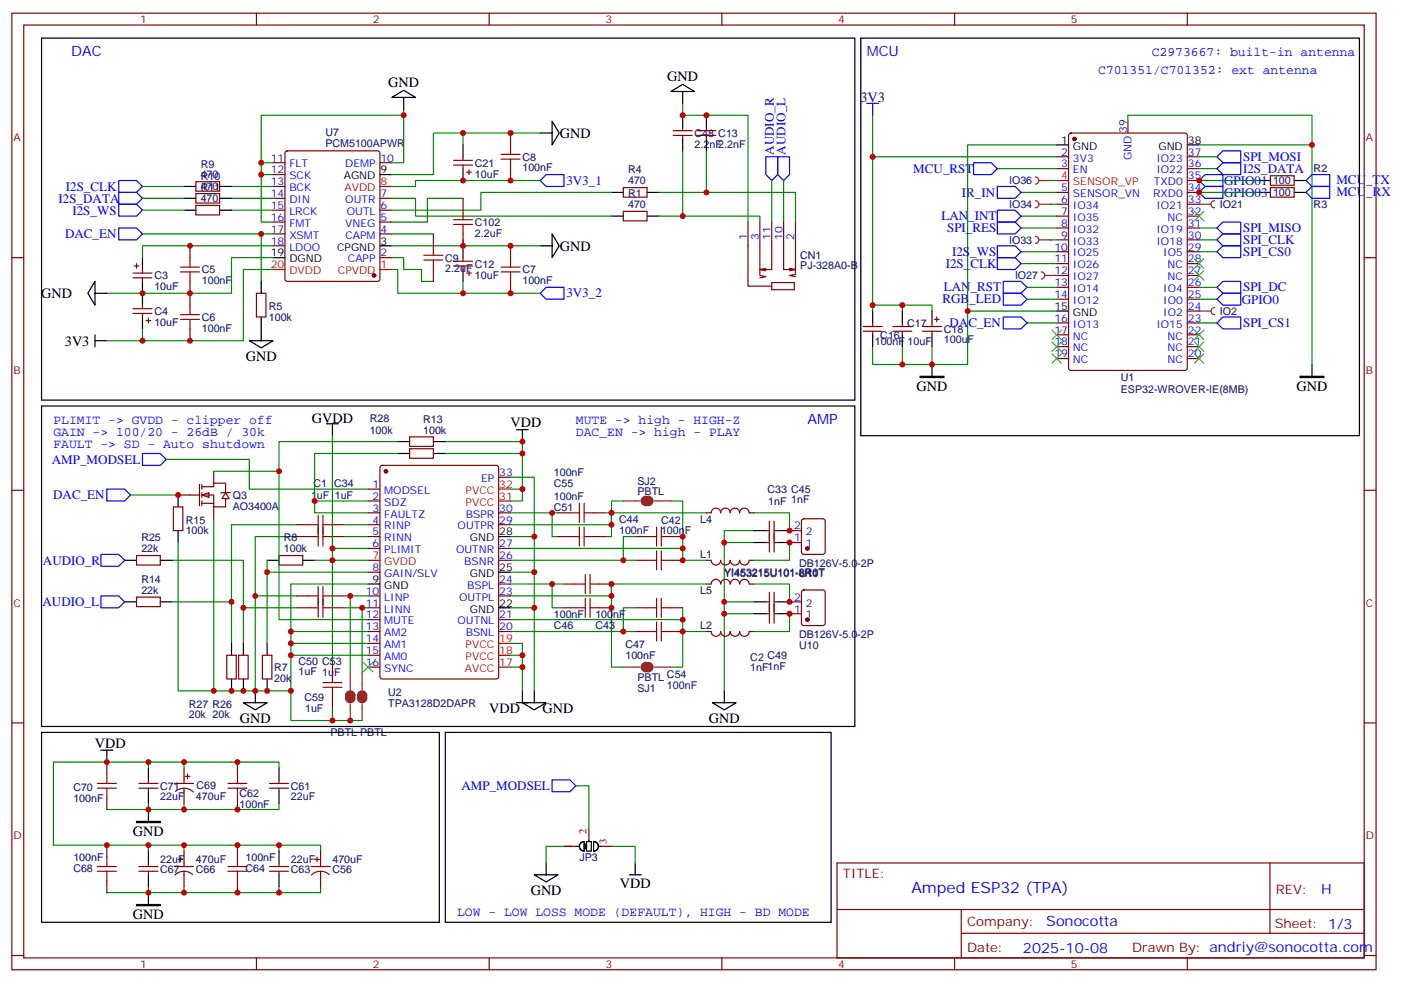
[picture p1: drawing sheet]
<svg xmlns="http://www.w3.org/2000/svg" width="416mm" height="292mm" viewBox="0 0 416 292" stroke-linecap="round" stroke-linejoin="round" font-family="sans-serif">
<defs><g id="words">
<text font-size="4.6" fill="#00f" x="270.8" y="265.5">Amped ESP32 (TPA)</text>
<g font-size="4.2" fill="#00f">
<text x="21.2" y="16.6">DAC</text>
<text x="257.5" y="16.6">MCU</text>
<text x="239.9" y="126">AMP</text>
<text x="392.5" y="265.8">H</text>
<text x="310.9" y="275.3">Sonocotta</text>
<text x="304" y="283.1">2025-10-08</text>
</g>
<g font-size="4.2">
<text x="115.4" y="25.7">GND</text>
<text x="198.3" y="24">GND</text>
<text x="166.3" y="41">GND</text>
<text x="166.3" y="74.5">GND</text>
<text x="12.2" y="88.6">GND</text>
<text x="19.3" y="102.7">3V3</text>
<text x="73" y="107.4">GND</text>
<text x="272.3" y="116.2">GND</text>
<text x="385.2" y="116.2">GND</text>
<text x="92.7" y="125.6">GVDD</text>
<text x="151.7" y="127">VDD</text>
<text x="71.3" y="215">GND</text>
<text x="145.3" y="212.1">VDD</text>
<text x="161.2" y="212.1">GND</text>
<text x="210.6" y="215">GND</text>
<text x="28.2" y="222.3">VDD</text>
<text x="39.5" y="248.4">GND</text>
<text x="184.1" y="263.9">VDD</text>
<text x="157.7" y="266.1">GND</text>
<text x="39.5" y="273.1">GND</text>
</g>
<text font-size="4.2" fill="#000080" x="255.7" y="30.4">3V3</text>
<g font-size="3.9" fill="#00f">
<text x="342.2" y="16.6">C2973667: built-in antenna</text>
<text x="326.3" y="21.9">C701351/C701352: ext antenna</text>
<text x="229.9" y="46" transform="rotate(-90 229.9 46)">AUDIO_R</text>
<text x="233.4" y="45.9" transform="rotate(-90 233.4 45.9)">AUDIO_L</text>
<text x="369.4" y="47.8">SPI_MOSI</text>
<text x="271.4" y="51.4">MCU_RST</text>
<text x="369.4" y="51.3">I2S_DATA</text>
<text x="19.6" y="56.8">I2S_CLK</text>
<text x="168.3" y="54.9">3V3_1</text>
<text x="285.8" y="58.5">IR_IN</text>
<text x="363.7" y="58.5">GPIO03</text>
<text x="363.7" y="54.9">GPIO01</text>
<text x="397.1" y="54.8">MCU_TX</text>
<text x="397.1" y="58.3">MCU_RX</text>
<text x="17.4" y="60.4">I2S_DATA</text>
<text x="21.5" y="63.9">I2S_WS</text>
<text x="279.7" y="65.5">LAN_INT</text>
<text x="19.3" y="70.8">DAC_EN</text>
<text x="281.4" y="69">SPI_RES</text>
<text x="369.4" y="69">SPI_MISO</text>
<text x="282.9" y="76.1">I2S_WS</text>
<text x="369.4" y="72.5">SPI_CLK</text>
<text x="369.4" y="76.1">SPI_CS0</text>
<text x="281" y="79.6">I2S_CLK</text>
<text x="168.3" y="88.3">3V3_2</text>
<text x="280.4" y="86.6">LAN_RST</text>
<text x="369.4" y="86.6">SPI_DC</text>
<text x="280" y="90.2">RGB_LED</text>
<text x="369" y="90.2">GPIO0</text>
<text x="282.1" y="97.2">DAC_EN</text>
<text x="369.4" y="97.2">SPI_CS1</text>
<text x="15.9" y="126">PLIMIT -&gt; GVDD - clipper off</text>
<text x="171.1" y="126">MUTE -&gt; high - HIGH-Z</text>
<text x="15.9" y="129.5">GAIN -&gt; 100/20 - 26dB / 30k</text>
<text x="171.1" y="129.5">DAC_EN -&gt; high - PLAY</text>
<text x="15.4" y="137.8">AMP_MODSEL</text>
<text x="15.9" y="133">FAULT -&gt; SD - Auto shutdown</text>
<text x="15.8" y="148.4">DAC_EN</text>
<text x="12.8" y="167.8">AUDIO_R</text>
<text x="12.6" y="180.2">AUDIO_L</text>
<text x="137.1" y="234.8">AMP_MODSEL</text>
<text x="135.8" y="272.4">LOW - LOW LOSS MODE (DEFAULT), HIGH - BD MODE</text>
</g>
<g font-size="3.9" fill="#800">
<text x="250.5" y="261.1">TITLE:</text>
<text x="379.1" y="265.8">REV:</text>
<text x="287.4" y="275.3">Company:</text>
<text x="378.7" y="275.9">Sheet: 1/3</text>
<text x="287.4" y="283">Date:</text>
<text x="336.4" y="283.1">Drawn By: andriy@sonocotta.com</text>
</g>
<g font-size="3.2" fill="#800">
<text x="41.6" y="6.9">1</text>
<text x="110.8" y="6.9">2</text>
<text x="179.9" y="6.9">3</text>
<text x="249.1" y="6.9">4</text>
<text x="318.2" y="6.9">5</text>
<text x="4.1" y="42">A</text>
<text x="405.9" y="42">A</text>
<text x="4.1" y="111.2">B</text>
<text x="405.9" y="111.2">B</text>
<text x="4.1" y="180.3">C</text>
<text x="405.9" y="180.3">C</text>
<text x="4.1" y="249.4">D</text>
<text x="405.9" y="249.4">D</text>
<text x="41.6" y="287.7">1</text>
<text x="110.8" y="287.7">2</text>
<text x="179.9" y="287.7">3</text>
<text x="249.1" y="287.7">4</text>
<text x="318.2" y="287.7">5</text>
</g>
<g font-size="3.2" fill="#000080">
<text x="96.7" y="40.6">U7</text>
<text x="206.4" y="40.7">C48 C13</text>
<text x="96.7" y="43.8">PCM5100APWR</text>
<text x="155.2" y="47.8">C8</text>
<text x="206.4" y="43.9">2.2nF2.2nF</text>
<text x="59.6" y="53">470</text>
<text x="59.6" y="49.8">R9</text>
<text x="59.6" y="53.4">R10</text>
<text x="141.1" y="52.8">10uF</text>
<text x="141.1" y="49.5">C21</text>
<text x="155.2" y="51">100nF</text>
<text x="186.6" y="51.5">R4</text>
<text x="390.3" y="51.2">R2</text>
<text x="59.6" y="56.5">470</text>
<text x="59.6" y="56.9">R11</text>
<text x="186.6" y="58.5">R1</text>
<text x="186.6" y="54.7">470</text>
<text x="299.8" y="54.8">IO36</text>
<text x="378.3" y="58.3">100</text>
<text x="378.3" y="54.8">100</text>
<text x="59.6" y="60">470</text>
<text x="186.6" y="61.8">470</text>
<text x="299.8" y="61.9">IO34</text>
<text x="362.5" y="61.8">IO21</text>
<text x="390.3" y="61.8">R3</text>
<text x="141.1" y="70.4">2.2uF</text>
<text x="141.1" y="67.2">C102</text>
<text x="132.3" y="77.7">C9</text>
<text x="237.8" y="76.9">CN1</text>
<text x="299.8" y="72.5">IO33</text>
<text x="45.9" y="83.1">C3</text>
<text x="60" y="81.3">C5</text>
<text x="132.3" y="81">2.2uF</text>
<text x="141.1" y="82.8">10uF</text>
<text x="141.1" y="79.5">C12</text>
<text x="155.2" y="81.3">C7</text>
<text x="237.8" y="80">PJ-328A0-B</text>
<text x="301.6" y="83">IO27</text>
<text x="45.9" y="86.3">10uF</text>
<text x="60" y="84.5">100nF</text>
<text x="155.2" y="84.5">100nF</text>
<text x="45.9" y="93.6">C4</text>
<text x="60" y="95.4">C6</text>
<text x="79.9" y="95.3">100k</text>
<text x="79.9" y="92.2">R5</text>
<text x="362.5" y="93.6">IO2</text>
<text x="45.9" y="96.9">10uF</text>
<text x="60" y="98.6">100nF</text>
<text x="261.6" y="100.7">C16</text>
<text x="269.5" y="97.1">C17</text>
<text x="280.5" y="98.9">C18</text>
<text x="259.9" y="102.4">100nF</text>
<text x="269.6" y="102.4">10uF</text>
<text x="280.5" y="102.1">100uF</text>
<text x="333" y="113.4">U1</text>
<text x="333" y="116.7">ESP32-WROVER-IE(8MB)</text>
<text x="109.9" y="125.4">R28</text>
<text x="125.7" y="125.7">R13</text>
<text x="109.9" y="128.9">100k</text>
<text x="125.7" y="128.9">100k</text>
<text x="164.5" y="141.5">100nF</text>
<text x="69.1" y="148.3">Q3</text>
<text x="92.4" y="148.3">1uF</text>
<text x="93.1" y="144.7">C1</text>
<text x="99.3" y="144.7">C34</text>
<text x="99.5" y="148.3">1uF</text>
<text x="164.5" y="144.8">C55</text>
<text x="164.5" y="148.6">100nF</text>
<text x="189.4" y="147.1">PBTL</text>
<text x="189.4" y="144">SJ2</text>
<text x="228" y="146.5">C33 C45</text>
<text x="55.2" y="155.7">R15</text>
<text x="69.1" y="151.5">AO3400A</text>
<text x="164.5" y="151.8">C51</text>
<text x="184" y="155.3">C44</text>
<text x="196.4" y="155.6">C42</text>
<text x="208.1" y="155.3">L4</text>
<text x="228.2" y="150">1nF 1nF</text>
<text x="42" y="160.9">R25</text>
<text x="55.2" y="158.8">100k</text>
<text x="84.3" y="160.9">R8</text>
<text x="184" y="158.6">100nF</text>
<text x="196.4" y="158.9">100nF</text>
<text x="42" y="164.1">22k</text>
<text x="84.3" y="164.1">100k</text>
<text x="208.1" y="165.9">L1</text>
<text x="42" y="173.3">R14</text>
<text x="215.1" y="171.1">YI453215U101-8R0T</text>
<text x="237.4" y="168.5">DB126V-5.0-2P</text>
<text x="237.4" y="171.6">U11</text>
<text x="42" y="176.4">22k</text>
<text x="208.1" y="176.5">L5</text>
<text x="164.5" y="183.8">100nF</text>
<text x="176.9" y="183.8">100nF</text>
<text x="164.5" y="187.1">C46</text>
<text x="176.9" y="187.1">C43</text>
<text x="208.1" y="187.1">L2</text>
<text x="237.4" y="189.7">DB126V-5.0-2P</text>
<text x="88.7" y="197.6">C50 C53</text>
<text x="185.8" y="195.9">100nF</text>
<text x="185.8" y="192.6">C47</text>
<text x="222.9" y="196.3">C2 C49</text>
<text x="237.4" y="192.8">U10</text>
<text x="81.5" y="202.6">20k</text>
<text x="81.5" y="199.5">R7</text>
<text x="88.7" y="200.8">1uF 1uF</text>
<text x="189.4" y="202.5">PBTL</text>
<text x="198.2" y="201.5">C54</text>
<text x="222.9" y="199.4">1nF1nF</text>
<text x="90.5" y="208.2">C59</text>
<text x="115.3" y="207">U2</text>
<text x="189.4" y="205.6">SJ1</text>
<text x="198.2" y="204.7">100nF</text>
<text x="56.1" y="213.5">20k 20k</text>
<text x="56.1" y="210.4">R27 R26</text>
<text x="90.6" y="211.8">1uF</text>
<text x="115.3" y="210">TPA3128D2DAPR</text>
<text x="98.2" y="218.8">PBTL PBTL</text>
<text x="21.8" y="238.3">100nF</text>
<text x="21.8" y="235.1">C70</text>
<text x="47.6" y="237.9">22uF</text>
<text x="47.6" y="234.7">C71</text>
<text x="58.2" y="237.9">470uF</text>
<text x="58.4" y="234.7">C69</text>
<text x="71.2" y="236.8">C62</text>
<text x="86.4" y="237.9">22uF</text>
<text x="86.4" y="234.7">C61</text>
<text x="71.2" y="240">100nF</text>
<text x="21.8" y="256">100nF</text>
<text x="47.6" y="256.4">22uF</text>
<text x="58.2" y="256.4">470uF</text>
<text x="72.9" y="255.9">100nF</text>
<text x="86.4" y="256.4">22uF</text>
<text x="98.8" y="256.4">470uF</text>
<text x="172.1" y="255.9">JP3</text>
<text x="21.8" y="259.2">C68</text>
<text x="47.6" y="259.6">C67</text>
<text x="58.2" y="259.6">C66</text>
<text x="72.9" y="259.1">C64</text>
<text x="86.4" y="259.6">C63</text>
<text x="98.8" y="259.6">C56</text>
</g>
<g font-size="3.2" fill="#00f">
<text x="334.8" y="39.5" transform="rotate(-90 334.8 39.5)">39</text>
<text x="315.3" y="46.2">2</text>
<text x="336.2" y="47.5" transform="rotate(-90 336.2 47.5)">GND</text>
<text x="353" y="46.2">37</text>
<text x="80.5" y="48">11</text>
<text x="80.5" y="51.5">12</text>
<text x="86" y="49.8">FLT</text>
<text x="86" y="53.3">SCK</text>
<text x="102.5" y="49.8">DEMP</text>
<text x="113.1" y="48">10</text>
<text x="315.3" y="49.8">3</text>
<text x="318.8" y="51.5">EN</text>
<text x="318.8" y="48">3V3</text>
<text x="343.6" y="48">IO23</text>
<text x="343.6" y="51.5">IO22</text>
<text x="353" y="49.8">36</text>
<text x="353" y="53.3">35</text>
<text x="80.5" y="55.1">13</text>
<text x="80.5" y="58.6">14</text>
<text x="86" y="56.8">BCK</text>
<text x="113.1" y="58.6">7</text>
<text x="315.3" y="56.8">5</text>
<text x="318.8" y="58.6">SENSOR_VN</text>
<text x="342.6" y="58.6">RXD0</text>
<text x="342.9" y="55.1">TXD0</text>
<text x="353" y="56.8">34</text>
<text x="80.5" y="62.1">15</text>
<text x="80.5" y="65.7">16</text>
<text x="86" y="60.4">DIN</text>
<text x="86" y="63.9">LRCK</text>
<text x="102.6" y="60.4">OUTR</text>
<text x="103" y="63.9">OUTL</text>
<text x="113.1" y="65.7">5</text>
<text x="113.1" y="62.1">6</text>
<text x="315.3" y="63.9">7</text>
<text x="315.3" y="60.4">6</text>
<text x="318.8" y="65.7">IO35</text>
<text x="318.8" y="62.1">IO34</text>
<text x="343.6" y="62.1">IO21</text>
<text x="346.9" y="65.7">NC</text>
<text x="353" y="60.4">33</text>
<text x="353" y="63.9">32</text>
<text x="80.5" y="69.2">17</text>
<text x="86" y="67.4">FMT</text>
<text x="86" y="70.9">XSMT</text>
<text x="102.6" y="67.4">VNEG</text>
<text x="102.6" y="70.9">CAPM</text>
<text x="113.1" y="69.2">4</text>
<text x="221.9" y="71.3" transform="rotate(-90 221.9 71.3)">1</text>
<text x="225.4" y="71.3" transform="rotate(-90 225.4 71.3)">3</text>
<text x="229" y="71.3" transform="rotate(-90 229 71.3)">11</text>
<text x="232.5" y="71.3" transform="rotate(-90 232.5 71.3)">10</text>
<text x="236" y="71.3" transform="rotate(-90 236 71.3)">2</text>
<text x="315.3" y="70.9">9</text>
<text x="315.3" y="67.4">8</text>
<text x="318.8" y="69.2">IO32</text>
<text x="343.6" y="69.2">IO19</text>
<text x="353" y="67.4">31</text>
<text x="353" y="70.9">30</text>
<text x="80.5" y="72.7">18</text>
<text x="86" y="74.5">LDOO</text>
<text x="103.4" y="78">CAPP</text>
<text x="113.1" y="76.2">2</text>
<text x="313.3" y="78">11</text>
<text x="313.3" y="74.5">10</text>
<text x="318.8" y="76.2">IO25</text>
<text x="318.8" y="72.7">IO33</text>
<text x="343.6" y="72.7">IO18</text>
<text x="345.6" y="76.2">IO5</text>
<text x="353" y="74.5">29</text>
<text x="353" y="78">28</text>
<text x="313.3" y="81.5">12</text>
<text x="318.8" y="83.3">IO27</text>
<text x="318.8" y="79.8">IO26</text>
<text x="346.9" y="79.8">NC</text>
<text x="346.9" y="83.3">NC</text>
<text x="353" y="81.5">27</text>
<text x="313.3" y="88.6">14</text>
<text x="313.3" y="85.1">13</text>
<text x="318.8" y="86.8">IO14</text>
<text x="345.6" y="86.8">IO4</text>
<text x="353" y="85.1">26</text>
<text x="353" y="88.6">25</text>
<text x="313.3" y="95.6">16</text>
<text x="318.8" y="90.3">IO12</text>
<text x="345.6" y="90.3">IO0</text>
<text x="345.6" y="93.9">IO2</text>
<text x="353" y="92.1">24</text>
<text x="353" y="95.6">23</text>
<text x="313.3" y="99.2">17</text>
<text x="318.8" y="100.9">NC</text>
<text x="318.8" y="97.4">IO13</text>
<text x="343.6" y="97.4">IO15</text>
<text x="346.9" y="100.9">NC</text>
<text x="353" y="99.2">22</text>
<text x="313.3" y="106.2">19</text>
<text x="313.3" y="102.7">18</text>
<text x="318.8" y="108">NC</text>
<text x="318.8" y="104.5">NC</text>
<text x="346.9" y="104.5">NC</text>
<text x="346.9" y="108">NC</text>
<text x="353" y="102.7">21</text>
<text x="353" y="106.2">20</text>
<text x="142.9" y="143.3">EP</text>
<text x="148.3" y="141.5">33</text>
<text x="110.7" y="145">1</text>
<text x="110.7" y="148.6">2</text>
<text x="114.2" y="146.8">MODSEL</text>
<text x="110.7" y="152.1">3</text>
<text x="110.7" y="155.6">4</text>
<text x="114.2" y="150.3">SDZ</text>
<text x="114.2" y="153.8">FAULTZ</text>
<text x="138.4" y="153.8">BSPR</text>
<text x="148.3" y="155.6">29</text>
<text x="148.3" y="152.1">30</text>
<text x="110.7" y="159.1">5</text>
<text x="114.2" y="157.4">RINP</text>
<text x="114.2" y="160.9">RINN</text>
<text x="136" y="157.4">OUTPR</text>
<text x="235.9" y="160.9">1</text>
<text x="235.9" y="157.4">2</text>
<text x="239.4" y="159.1">2</text>
<text x="110.7" y="162.7">6</text>
<text x="114.2" y="164.4">PLIMIT</text>
<text x="135.5" y="164.4">OUTNR</text>
<text x="137.9" y="168">BSNR</text>
<text x="148.3" y="166.2">26</text>
<text x="148.3" y="162.7">27</text>
<text x="239.4" y="162.7">1</text>
<text x="110.7" y="169.7">8</text>
<text x="114.2" y="171.5">GAIN/SLV</text>
<text x="148.3" y="173.2">24</text>
<text x="108.7" y="176.8">10</text>
<text x="114.2" y="178.5">LINP</text>
<text x="136.4" y="178.5">OUTPL</text>
<text x="138.8" y="175">BSPL</text>
<text x="148.3" y="176.8">23</text>
<text x="235.9" y="178.5">2</text>
<text x="108.7" y="180.3">11</text>
<text x="108.7" y="183.8">12</text>
<text x="114.2" y="182.1">LINN</text>
<text x="114.2" y="185.6">MUTE</text>
<text x="135.9" y="185.6">OUTNL</text>
<text x="148.3" y="183.8">21</text>
<text x="235.9" y="182.1">1</text>
<text x="239.4" y="183.8">1</text>
<text x="239.4" y="180.3">2</text>
<text x="108.7" y="187.4">13</text>
<text x="108.7" y="190.9">14</text>
<text x="114.2" y="189.1">AM2</text>
<text x="138.4" y="189.1">BSNL</text>
<text x="148.3" y="187.4">20</text>
<text x="108.7" y="194.4">15</text>
<text x="108.7" y="197.9">16</text>
<text x="114.2" y="192.7">AM1</text>
<text x="114.2" y="196.2">AM0</text>
<text x="114.2" y="199.7">SYNC</text>
</g>
<g font-size="3.2">
<text x="315.3" y="42.7">1</text>
<text x="318.8" y="44.5">GND</text>
<text x="344.2" y="44.5">GND</text>
<text x="353" y="42.7">38</text>
<text x="102.1" y="53.3">AGND</text>
<text x="113.1" y="51.5">9</text>
<text x="80.5" y="76.2">19</text>
<text x="86" y="78">DGND</text>
<text x="100.2" y="74.5">CPGND</text>
<text x="113.1" y="72.7">3</text>
<text x="313.3" y="92.1">15</text>
<text x="318.8" y="93.9">GND</text>
<text x="139.6" y="160.9">GND</text>
<text x="148.3" y="159.1">28</text>
<text x="110.7" y="173.2">9</text>
<text x="139.6" y="171.5">GND</text>
<text x="148.3" y="169.7">25</text>
<text x="114.2" y="175">GND</text>
<text x="139.6" y="182.1">GND</text>
<text x="148.3" y="180.3">22</text>
</g>
<g font-size="3.2" fill="#f00">
<text x="315.3" y="53.3">4</text>
<text x="102.4" y="56.8">AVDD</text>
<text x="113.1" y="55.1">8</text>
<text x="318.8" y="55.1">SENSOR_VP</text>
<text x="80.5" y="79.8">20</text>
<text x="86" y="81.5">DVDD</text>
<text x="100.4" y="81.5">CPVDD</text>
<text x="113.1" y="79.8">1</text>
<text x="138.3" y="146.8">PVCC</text>
<text x="148.3" y="148.6">31</text>
<text x="148.3" y="145">32</text>
<text x="138.3" y="150.3">PVCC</text>
<text x="110.7" y="166.2">7</text>
<text x="114.2" y="168">GVDD</text>
<text x="148.3" y="190.9">19</text>
<text x="138.3" y="196.2">PVCC</text>
<text x="138.3" y="192.7">PVCC</text>
<text x="148.3" y="197.9">17</text>
<text x="148.3" y="194.4">18</text>
<text x="138.1" y="199.7">AVCC</text>
</g>
<g font-size="3.2" fill="#840000">
<text x="174.3" y="248" transform="rotate(-90 174.3 248)">2</text>
<text x="180.3" y="250.9" transform="rotate(-90 180.3 250.9)">3</text>
<text x="169.7" y="252.4" transform="rotate(-90 169.7 252.4)">1</text>
</g>
</g></defs>
<g fill="none" stroke="#870000" stroke-width=".35">
<path d="M3.5 3.9h405.4v284.4h-405.4zM7.1 7.4h398.2v277.3h-398.2zM76.2 3.9v3.5M145.3 3.9v3.5M214.5 3.9v3.5M283.6 3.9v3.5M352.8 3.9v3.5M317.7 39.8l.5-.3h33.9l.6 .5 .1 69.4-.5 .6-34.1 .1-.6-.5-.1-69.3zM335.1 36v3.5M314 46.6h3.5M314 50.1h3.5M314 57.2h3.5"/>
<path d="M352.8 46.6h3.5M352.8 50.1h3.5M352.8 53.7h3.5M352.8 57.2h3.5M377.5 55.8h7v2.8h-7zM377.5 52.2h7v2.9h-7zM3.5 76.6h3.6M314 60.7h3.5M314 64.2h3.5M314 67.8h3.5M314 71.3h3.5M314 74.8h3.5"/>
<path d="M314 78.4h3.5M352.8 60.7h3.5M352.8 64.2h3.5M352.8 67.8h3.5M352.8 71.3h3.5M352.8 74.8h3.5M352.8 78.4h3.5M405.3 76.6h3.6M256.5 97h5.6M256.5 98.5h5.6M259.3 96v1M259.3 98.5v1"/>
<path d="M265.3 97h5.6M265.3 98.5h5.6M268.1 96v1M268.1 98.5v1M274.1 97h5.7M274.1 98.5h5.7M276.9 96v1M276.9 98.5v1M277.6 94.9h1.4M278.3 94.2v1.4M314 81.9h3.5M314 85.4h3.5"/>
<path d="M314 88.9h3.5M314 96h3.5M314 99.5h3.5M352.8 81.9h3.5M352.8 85.4h3.5M352.8 88.9h3.5M352.8 92.5h3.5M352.8 96h3.5M352.8 99.5h3.5M314 103h3.5M314 106.6h3.5M352.8 103h3.5"/>
<path d="M352.8 106.6h3.5M3.5 145.7h3.6M405.3 145.7h3.6M3.5 214.9h3.6M405.3 214.9h3.6M248.7 256.5h156.6v28.2h-156.6zM377.3 256.5v20.9M248.7 270.4h156.5M285.6 277.4h119.6M285.6 270.4v14.1M3.5 284h3.6M76.2 284.7v3.6"/>
<path d="M145.3 284.7v3.6M214.5 284.7v3.6M283.6 284.7v3.6M352.8 284.7v3.6M405.3 284h3.6"/>
</g>
<g fill="none" stroke="#008700" stroke-width=".35">
<path d="M259.3 34.3v12.3h54.7M335.1 36v-1.7h54.7v74M259.3 46.6v45.9M296.3 50.1h17.7M303.4 57.2h10.6M314 43.1h-26.5v49.4M356.3 57.2h17.6M356.3 50.1h5.3M356.3 43.1h33.5M356.3 53.7h17.6M356.3 46.6h5.3M303.4 78.4h10.6"/>
<path d="M303.4 64.2h10.6M303.4 74.8h10.6M356.3 67.8h5.3M356.3 74.8h5.3M356.3 71.3h5.3M259.3 90.7h8.8v1.8M268.1 90.7h8.8v1.8M305.2 88.9h8.8M305.2 85.4h8.8M314 92.5h-26.5v15.8h-10.6v-5.3M356.3 88.9h5.3M259.3 103v5.3h8.8"/>
<path d="M268.1 103v5.3h8.8"/>
</g>
<g fill="none" stroke="#00f" stroke-width=".35">
<path d="M257.5 30.7h3.6M259.3 30.7v3.6M289.3 48.4h5.3l1.7 1.7-1.7 1.8h-5.3zM296.3 55.4h5.3l1.8 1.8-1.8 1.7h-5.3zM356.3 53.7l1.8-1.8h5.3v3.5h-5.3zM358.1 55.4h5.3v3.5h-5.3l-1.8-1.7zM361.6 50.1l1.8-1.7h5.3v3.5h-5.3zM361.6 46.6l1.8-1.8h5.3v3.6h-5.3zM388.1 53.7l1.7-1.8h5.3v3.5h-5.3zM389.8 55.4h5.3v3.5h-5.3l-1.7-1.7zM296.3 62.5h5.3l1.8 1.7-1.8 1.8h-5.3zM296.3 73.1h5.3l1.8 1.7-1.8 1.8h-5.3z"/>
<path d="M296.3 76.6h5.3l1.8 1.8-1.8 1.7h-5.3zM361.6 67.8l1.8-1.8h5.3v3.5h-5.3zM361.6 71.3l1.8-1.8h5.3v3.6h-5.3zM361.6 74.8l1.8-1.7h5.3v3.5h-5.3zM298.1 83.6h5.3l1.8 1.8-1.8 1.8h-5.3zM298.1 87.2h5.3l1.8 1.7-1.8 1.8h-5.3zM361.6 88.9l1.8-1.7h5.3v3.5h-5.3z"/>
</g>
<g fill="none" stroke="#000" stroke-width=".35">
<path d="M255.8 11.3h148.1v118.2h-148.1zM314 43.1h3.5M352.8 43.1h3.5M373.9 57.2h3.6M373.9 53.7h3.6M384.5 57.2h3.6M384.5 53.7h3.6M259.3 92.5v3.5M259.3 99.5v3.5M268.1 92.5v3.5M268.1 99.5v3.5M276.9 92.5v3.5"/>
<path d="M276.9 99.5v3.5M314 92.5h3.5M276.9 108.3v3.6M389.8 108.3v3.6"/>
</g>
<path d="M314 53.7h3.5" fill="none" stroke="#f00" stroke-width=".35"/>
<circle cx="319.3" cy="41.3" r=".53" fill="#870000" stroke="#870000" stroke-width=".35"/>
<path d="M273.4 111.9h7.1v.3h-7.1zM386.3 111.9h7v.3h-7z" fill="#000" stroke="#000" stroke-width=".35"/>
<g fill="none" stroke="#3c3" stroke-width=".35">
<path d="M354.9 76.9l2.8 2.9M354.9 62.8l2.8 2.9M357.7 76.9l-2.8 2.9M357.7 62.8l-2.8 2.9M312.6 98.1l2.8 2.8M315.4 98.1l-2.8 2.8M354.9 80.5l2.8 2.8M354.9 98.1l2.8 2.8M357.7 80.5l-2.8 2.8M357.7 98.1l-2.8 2.8M312.6 101.6l2.8 2.9M312.6 105.2l2.8 2.8"/>
<path d="M315.4 105.2l-2.8 2.8M315.4 101.6l-2.8 2.9M354.9 105.2l2.8 2.8M354.9 101.6l2.8 2.9M357.7 105.2l-2.8 2.8M357.7 101.6l-2.8 2.9"/>
</g>
<path d="M356.3 92.5h3.5M360.9 91.4a1.06 1.06 0 0 0-1.1 1.1 1.06 1.06 0 0 0 1.1 1" fill="none" stroke="#8c2424" stroke-width=".35"/>
<circle cx="356.3" cy="92.5" r=".18" fill="#8c2424"/>
<path d="M307.6 52.6a1.06 1.06 0 0 1 1.1 1.1 1.06 1.06 0 0 1-1.1 1M308.7 53.7h3.5" fill="none" stroke="#8c2424" stroke-width=".35"/>
<circle cx="312.2" cy="53.7" r=".18" fill="#8c2424"/>
<g fill="none" stroke="#008700" stroke-width=".35">
<path d="M119.9 34.3h-42.3v14.1h3.5M119.9 32.5v15.9h-3.5M137.6 39.5v3.6M160.5 39.5h-31.7v12.4h-12.4M202.8 30.7v3.6h19.4v31.7M68.8 55.4h12.3M68.8 58.9h12.3M77.6 48.4v17.6h3.5M77.6 51.9h3.5M116.4 58.9h7.1v5.3h58.2M137.6 58.9h-10.6v7.1h-10.6M160.5 53.7h-37v1.7h-7.1"/>
<path d="M181.7 57.2h-38.8v5.3h-26.5M202.8 44.8v19.4h-7M209.9 57.2h26.5v8.8M209.9 44.8v12.4h-14.1M68.8 62.5h12.3M81.1 76.6h-12.3v10.6h-37.1M81.1 73.1h-38.8v3.5M116.4 76.6h3.5v3.5h5.3v3.5h3.6M116.4 73.1h44.1M116.4 69.5h12.4M202.8 64.2h23v1.8M42.3 97.8v3.5"/>
<path d="M81.1 80.1h-8.8v21.2h-40.6M116.4 80.1h1.8v7.1h42.3M137.6 83.6v3.6"/>
</g>
<g fill="none" stroke="#870000" stroke-width=".35">
<path d="M151.7 39.5v3.6M81.1 58.9h3.6M81.1 48.4h3.6M81.1 51.9h3.6M81.1 55.4h3.6M84.9 45l.5-.2h26.8l.5 .2 .2 .5v37.4l-.2 .5-.5 .2h-26.8l-.5-.2-.2-.5v-37.4zM112.9 58.9h3.5M112.9 48.4h3.5M134.8 49.1h5.6M134.8 47.7h5.6M137.6 46.6v1.1M137.6 49.1v1"/>
<path d="M138.6 51.2h1.5M139.3 50.5v1.4M151.7 50.1v3.6M185.2 55.8h7.1v2.8h-7.1zM39.9 79.1h1.4M40.6 78.4v1.4M56.4 73.1v3.5M81.1 69.5h3.6M81.1 66h3.6M81.1 62.5h3.6M81.1 73.1h3.6M112.9 76.6h3.5"/>
<path d="M112.9 69.5h3.5M112.9 66h3.5M112.9 62.5h3.5M134.8 79.1h5.6M134.8 77.6h5.6M137.6 76.6v1M137.6 79.1v1M151.7 73.1v3.5M185.2 62.8h7.1v2.9h-7.1zM39.5 93.2h5.7M39.5 91.8h5.7M39.5 81.2h5.7"/>
<path d="M39.5 82.6h5.7M42.3 80.1v1.1M42.3 82.6v1M42.3 90.7v1.1M42.3 93.2v1M43.4 95.3h1.4M44.1 94.6v1.4M56.4 83.6v7.1M56.4 97.8v3.5M138.6 81.2h1.5M139.3 80.5v1.4M151.7 83.6v3.6"/>
</g>
<circle cx="111.1" cy="81.9" r=".53" fill="#870000" stroke="#870000" stroke-width=".35"/>
<path d="M112.9 55.4h3.5M81.1 80.1h3.6M112.9 80.1h3.5" fill="none" stroke="#f00" stroke-width=".35"/>
<g fill="none" stroke="#000" stroke-width=".35">
<path d="M12.3 11.3h241.7v107.6h-241.7zM116.4 29l3.5-2.2 3.6 2.2zM119.9 29v3.5M160.5 39.5h3.5M164 36l2.2 3.5-2.2 3.6zM199.3 27.2l3.5-2.1 3.6 2.1zM202.8 27.2v3.5M112.9 51.9h3.5M137.6 43.1v3.5M137.6 50.1v3.6M181.7 57.2h3.5M192.3 57.2h3.5"/>
<path d="M42.3 76.6v3.5M81.1 76.6h3.6M112.9 73.1h3.5M137.6 73.1v3.5M160.5 73.1h3.5M164 69.5l2.2 3.6-2.2 3.5zM181.7 64.2h3.5M192.3 64.2h3.5M28.2 83.6v7.1l-2.1-3.5zM28.2 99.5v3.5M28.2 87.2h3.5M42.3 83.6v7.1"/>
<path d="M42.3 94.2v3.6M137.6 80.1v3.5M28.2 101.3h3.5"/>
</g>
<g fill="none" stroke="#a10000" stroke-width=".35">
<path d="M148.9 47.3h5.6M148.9 45.9h5.6M151.7 43.1v2.8M151.7 47.3v2.8M53.6 79.4h5.7M56.4 76.6v2.8M148.9 79.4h5.6M151.7 76.6v2.8M53.6 80.8h5.7M53.6 94.9h5.7M53.6 93.5h5.7M56.4 80.8v2.8"/>
<path d="M56.4 90.7v2.8M56.4 94.9v2.9M148.9 80.8h5.6M151.7 80.8v2.8"/>
</g>
<path d="M35.3 53.7h5.3l1.7 1.7-1.7 1.8h-5.3zM35.3 57.2h5.3l1.7 1.7-1.7 1.8h-5.3zM160.5 53.7l1.8-1.8h5.3v3.5h-5.3zM35.3 60.7h5.3l1.7 1.8-1.7 1.7h-5.3zM160.5 87.2l1.8-1.8h5.3v3.5h-5.3z" fill="none" stroke="#00f" stroke-width=".35"/>
<path d="M307.6 59.7a1.06 1.06 0 0 1 1.1 1 1.06 1.06 0 0 1-1.1 1.1M308.7 60.7h3.5" fill="none" stroke="#8c2424" stroke-width=".35"/>
<circle cx="312.2" cy="60.7" r=".18" fill="#8c2424"/>
<path d="M356.3 96h5.3M356.3 85.4h5.3" fill="none" stroke="#008700" stroke-width=".35"/>
<path d="M361.6 85.4l1.8-1.8h5.3v3.6h-5.3z" fill="none" stroke="#00f" stroke-width=".35"/>
<path d="M360.9 59.7a1.06 1.06 0 0 0-1.1 1 1.06 1.06 0 0 0 1.1 1.1M356.3 60.7h3.5" fill="none" stroke="#8c2424" stroke-width=".35"/>
<circle cx="356.3" cy="60.7" r=".18" fill="#8c2424"/>
<path d="M309.4 80.8a1.06 1.06 0 0 1 1 1.1 1.06 1.06 0 0 1-1 1M310.4 81.9h3.6" fill="none" stroke="#8c2424" stroke-width=".35"/>
<circle cx="314" cy="81.9" r=".18" fill="#8c2424"/>
<path d="M227.5 46.6h3.6v5.3l-1.8 1.8-1.8-1.8zM231.1 46.6h3.5v5.3l-1.8 1.8-1.7-1.8zM35.3 67.8h5.3l1.7 1.7-1.7 1.8h-5.3zM296.3 66h5.3l1.8 1.8-1.8 1.7h-5.3zM298.1 94.2h5.3l1.8 1.8-1.8 1.8h-5.3zM361.6 96l1.8-1.8h5.3v3.6h-5.3zM30 164.8h5.3l1.7 1.7-1.7 1.8h-5.3zM30 177.1h5.3l1.7 1.8-1.7 1.8h-5.3z" fill="none" stroke="#00f" stroke-width=".35"/>
<g fill="none" stroke="#008700" stroke-width=".35">
<path d="M42.3 55.4h12.4M42.3 58.9h12.4M229.3 53.7v12.3M232.8 53.7v12.3M42.3 62.5h12.4M42.3 69.5h38.8M77.6 69.5v14.1M137.6 71.3v1.8M303.4 67.8h10.6M305.2 96h8.8M63.5 154.2v51.2h12.3v-45.9h12.4M88.2 156h-19.4v35.2"/>
<path d="M151.7 152.4h12.3v7.1h1.8M164 152.4h1.8M179.9 152.4h1.8M185.2 148.9h-3.5v7.1M188.7 159.5h-3.5v7h-33.5M199.3 148.9h3.5v17.6h7.1M209.9 152.4h-28.2v7.1h-1.8M224 157.7h-8.8v3.6h8.8M224 152.4h10.6v5.3M51.2 166.5h21.1v14.2M51.2 178.9h17.6M75.8 177.1h12.4"/>
<path d="M151.7 163h51.1M151.7 173.6h12.3v7.1h3.6M164 173.6h3.6M181.7 173.6v3.5h-30M185.2 166.5h3.5M209.9 173.6h-28.2v24.7h3.5M215.2 161.3v17.6M224 178.9h-8.8v3.5h8.8M224 173.6h10.6v5.3M234.6 161.3v5.2h-10.6M88.2 180.7h-15.9v10.5M151.7 184.2h51.1"/>
<path d="M185.2 187.7h3.5M188.7 180.7h-3.5v7h-33.5M202.8 187.7v10.6h-3.5M202.8 184.2v3.5h7.1M202.8 180.7v3.5M215.2 182.4v23M234.6 182.4v5.3h-10.6M44.1 226.5v1.8M44.1 238.9v1.7M54.7 226.5h28.2v1.8M54.7 228.3v-1.8h-38.8v24.7h28.2v1.8M54.7 238.9v1.7h-23"/>
<path d="M82.9 238.9v1.7h-28.2M44.1 251.2h10.6v1.8M54.7 251.2h28.2v1.8M82.9 251.2h12.3v1.8M44.1 263.6v1.7h-12.4M54.7 263.6v1.7h-10.6M82.9 263.6v1.7h-28.2M95.2 263.6v1.7h-12.3"/>
</g>
<g fill="none" stroke="#000" stroke-width=".35">
<path d="M202.8 34.3v3.5M209.9 34.3v3.5M54.7 55.4h3.5M54.7 58.9h3.5M65.3 55.4h3.5M65.3 58.9h3.5M202.8 41.3v3.5M209.9 41.3v3.5M54.7 62.5h3.5M65.3 62.5h3.5M77.6 97.8v3.5M74.1 101.3h7l-3.5 2.1z"/>
<path d="M12.3 120.7h241.7v95.2h-241.7zM153.5 127.7h3.5M155.2 127.7v3.6M148.2 159.5h3.5M224 157.7h3.5M231.1 157.7h3.5M37 178.9h3.6M37 166.5h3.6M47.6 178.9h3.6M47.6 166.5h3.6M109.4 173.6h3.5M148.2 170.1h3.5"/>
<path d="M224 178.9h3.5M224 161.3h3.5M231.1 178.9h3.5M231.1 161.3h3.5M68.8 191.2v3.6M72.3 191.2v3.6M148.2 180.7h3.5M224 182.4h3.5M231.1 182.4h3.5M12.3 217.7h118.2v56.4h-118.2zM68.8 201.8v3.6M72.3 208.9h7.1l-3.6 2.1z"/>
<path d="M72.3 201.8v3.6M75.8 205.4v3.5M153.5 208.9h3.5M155.2 208.9h7.1l-3.6 2.1zM155.2 205.4v3.5M158.7 205.4v3.5M211.7 208.9h7l-3.5 2.1zM215.2 205.4v3.5M30 223h3.5M31.7 223v3.5M44.1 228.3v3.5M44.1 235.3v3.6"/>
<path d="M82.9 228.3v3.5M82.9 235.3v3.6M44.1 240.6v3.6M44.1 253v3.5M82.9 253v3.5M44.1 260v3.6M44.1 265.3v3.6M82.9 260v3.6"/>
</g>
<g fill="none" stroke="#870000" stroke-width=".35">
<path d="M200 38.8h5.7M202.8 37.8v1M207.1 38.8h5.6M209.9 37.8v1M58.2 54h7.1v2.8h-7.1zM58.2 57.5h7.1v2.9h-7.1zM137.6 58.9v3.6M200 40.3h5.7M202.8 40.3v1M207.1 40.3h5.6M209.9 40.3v1M58.2 61.1h7.1v2.8h-7.1z"/>
<path d="M128.8 69.5v3.6M137.6 69.5v3.6M222.2 66v19.1h7.1M225.8 66v15.9l1.7 .3-1.7 .4M227.5 79.8l-1.7 .3M229.3 66v14.1h-3.5l1.7 .4M232.8 66v14.1h3.6l-1.8-.3M236.4 66v15.5l-1.8 .4 1.8 .3M128.8 80.1v3.5M229.3 84h6.7v2.1h-6.7zM236.4 80.1l-1.8 .4M113.1 138.5l.5-.2h33.9l.6 .5 .1 62.3-.5 .7h-34.1l-.7-.4v-62.4z"/>
<path d="M88.2 159.5h3.5M88.2 156h3.5M98.8 159.5h3.5M98.8 156h3.5M109.4 152.4h3.5M109.4 159.5h3.5M109.4 156h3.5M109.4 145.4h3.5M109.4 148.9h3.5M148.2 152.4h3.5M148.2 156h3.5M148.2 141.9h3.5"/>
<path d="M165.8 152.4h3.5M165.8 159.5h3.5M176.4 152.4h3.5M176.4 159.5h3.5M188.7 159.5h3.6M199.3 159.5h3.5M209.9 152.4h1.4a1.41 1.41 0 0 1 1.4-1.4 1.41 1.41 0 0 1 1.4 1.4 1.41 1.41 0 0 1 1.4-1.4 1.41 1.41 0 0 1 1.5 1.4 1.41 1.41 0 0 1 1.4-1.4 1.41 1.41 0 0 1 1.4 1.4 1.41 1.41 0 0 1 1.4-1.4 1.41 1.41 0 0 1 1.4 1.4h1.4M227.5 157.7h1.1M228.6 154.9v9.2M230 154.9v9.2M230 157.7h1.1M234.6 157.7h3.5"/>
<path d="M238.4 154.4l.4-.2h5.7l.6 .4 .1 9.5-.5 .6-5.9 .1-.6-.5-.1-9.4zM40.6 177.5h7v2.8h-7zM40.6 165.1h7v2.9h-7zM88.2 177.1h3.5M98.8 177.1h3.5M109.4 177.1h3.5M109.4 163h3.5M109.4 170.1h3.5M148.2 177.1h3.5M148.2 173.6h3.5M148.2 166.5h3.5M148.2 163h3.5"/>
<path d="M167.6 173.6h3.5M178.2 173.6h3.5M188.7 166.5h3.6M199.3 166.5h3.5M209.9 173.6h1.4a1.41 1.41 0 0 1 1.4-1.4 1.41 1.41 0 0 1 1.4 1.4 1.41 1.41 0 0 1 1.4-1.4 1.41 1.41 0 0 1 1.5 1.4 1.41 1.41 0 0 1 1.4-1.4 1.41 1.41 0 0 1 1.4 1.4 1.41 1.41 0 0 1 1.4-1.4 1.41 1.41 0 0 1 1.4 1.4h1.4M209.9 166.5l1.4 .1a1.41 1.41 0 0 0 1.4 1.4 1.41 1.41 0 0 0 1.4-1.4 1.41 1.41 0 0 0 1.4 1.4 1.41 1.41 0 0 0 1.5-1.4 1.41 1.41 0 0 0 1.4 1.4 1.41 1.41 0 0 0 1.4-1.5 1.41 1.41 0 0 0 1.4 1.5 1.41 1.41 0 0 0 1.4-1.5h1.4M227.5 178.9h1.1M227.5 161.3h1.1M228.6 176.1v9.1M230 176.1v9.1M230 178.9h1.1M230 161.3h1.1"/>
<path d="M234.6 178.9h3.5M234.6 161.3h3.5M238.4 175.6l.4-.2h5.7l.6 .4 .1 9.4-.5 .7h-5.9l-.6-.4-.1-9.4zM67.4 194.8h2.8v7h-2.8zM70.9 194.8h2.8v7h-2.8zM88.2 180.7h3.5M98.8 180.7h3.5M109.4 180.7h3.5M109.4 187.7h3.5M109.4 184.2h3.5M109.4 191.2h3.5M109.4 194.8h3.5"/>
<path d="M109.4 198.3h3.5M148.2 187.7h3.5M148.2 184.2h3.5M167.6 180.7h3.5M178.2 180.7h3.5M188.7 180.7h3.6M188.7 187.7h3.6M199.3 180.7h3.5M199.3 187.7h3.5M209.9 187.7h1.4a1.41 1.41 0 0 0 1.4 1.4 1.41 1.41 0 0 0 1.4-1.4 1.41 1.41 0 0 0 1.4 1.4 1.41 1.41 0 0 0 1.5-1.4 1.41 1.41 0 0 0 1.4 1.4 1.41 1.41 0 0 0 1.4-1.4 1.41 1.41 0 0 0 1.4 1.4 1.41 1.41 0 0 0 1.4-1.4h1.4M227.5 182.4h1.1M230 182.4h1.1"/>
<path d="M234.6 182.4h3.5M31.7 226.5v3.5M31.7 237.1v3.5M41.3 234.3h5.6M41.3 232.9h5.6M44.1 231.8v1.1M44.1 234.3v1M51.9 232.9h5.6M52.1 235.2a3.8 3.8 0 0 1 5.3 .2M54.7 228.3v4.6M54.7 234.3v4.6M55 230.8h1.4"/>
<path d="M55.7 230v1.5M70.6 226.5v3.5M70.6 237.1v3.5M80.1 234.3h5.6M80.1 232.9h5.6M82.9 231.8v1.1M82.9 234.3v1M31.7 251.2v3.5M41.3 257.6h5.6M41.3 259h5.6M44.1 256.5v1.1M44.1 259v1"/>
<path d="M51.9 257.6h5.6M52.9 255.4h1.4M53.6 254.7v1.5M54.7 253v4.6M54.7 259v4.6M57.2 259.9a3.8 3.8 0 0 0-5.2 .2M70.6 251.2v3.5M80.1 257.6h5.6M80.1 259h5.6M82.9 256.5v1.1M82.9 259v1M92.4 257.6h5.7"/>
<path d="M93.5 255.4h1.4M94.2 254.7v1.5M95.2 253v4.6M95.2 259v4.6M97.8 259.9a3.8 3.8 0 0 0-5.3 .2M31.7 261.8v3.5M70.6 261.8v3.5"/>
</g>
<path d="M191.9 148.2a.71 .71 0 0 0-.7 .7 .71 .71 0 0 0 .7 .7M192.6 148.2a.71 .71 0 0 1 .7 .7 .71 .71 0 0 1-.7 .7M191.9 197.6a.71 .71 0 0 0-.7 .7 .71 .71 0 0 0 .7 .7M192.6 197.6a.71 .71 0 0 1 .7 .7 .71 .71 0 0 1-.7 .7M103.4 207.5a.71 .71 0 0 0 .7 .7 .71 .71 0 0 0 .7-.7M103.4 206.8a.71 .71 0 0 1 .7-.7 .71 .71 0 0 1 .7 .7M106.9 207.5a.71 .71 0 0 0 .7 .7 .71 .71 0 0 0 .7-.7M106.9 206.8a.71 .71 0 0 1 .7-.7 .71 .71 0 0 1 .7 .7" fill="none" stroke="#8c2424" stroke-width="1.8"/>
<path d="M307.6 70.2a1.06 1.06 0 0 1 1.1 1.1 1.06 1.06 0 0 1-1.1 1.1M308.7 71.3h3.5M185.2 148.9h4.9M194.4 148.9h4.9M185.2 198.3h4.9M194.4 198.3h4.9M104.1 200.1v4.9M104.1 209.2v5M107.6 200.1v4.9M107.6 209.2v5" fill="none" stroke="#8c2424" stroke-width=".35"/>
<g fill="none" stroke="#a10000" stroke-width=".35">
<path d="M125.9 75.9h5.7M125.9 77.3h5.7M128.8 73.1v2.8M128.8 77.3v2.8M134.8 65.3h5.6M134.8 66.7h5.6M137.6 62.5v2.8M137.6 66.7v2.8M91.7 159.5h2.8M91.7 156h2.8M94.5 153.1v9.2M96 153.1v9.2"/>
<path d="M96 159.5h2.8M96 156h2.8M169.3 152.4h2.9M169.3 159.5h2.9M172.2 149.6v5.7M172.2 156.7v5.6M173.6 152.4h2.8M173.6 149.6v5.7M173.6 156.7v5.6M173.6 159.5h2.8M192.3 159.5h2.8M195.1 156.7v5.6"/>
<path d="M196.5 159.5h2.8M196.5 156.7v5.6M91.7 177.1h2.8M94.5 174.3v9.2M96 174.3v9.2M96 177.1h2.8M171.1 173.6h2.8M173.9 170.8v5.6M173.9 177.8v5.7M175.3 173.6h2.9M175.3 170.8v5.6M175.3 177.8v5.7"/>
<path d="M192.3 166.5h2.8M195.1 163.7v5.7M195.1 177.8v5.7M196.5 163.7v5.7M196.5 177.8v5.7M196.5 166.5h2.8M91.7 180.7h2.8M96 180.7h2.8M171.1 180.7h2.8M175.3 180.7h2.9M192.3 180.7h2.8M192.3 187.7h2.8"/>
<path d="M195.1 184.9v5.6M196.5 180.7h2.8M196.5 187.7h2.8M196.5 184.9v5.6M28.9 234.3h5.7M28.9 232.9h5.7M31.7 230v2.9M31.7 234.3v2.8M67.7 234.3h5.7M67.7 232.9h5.7M70.6 230v2.9M70.6 234.3v2.8"/>
<path d="M28.9 257.6h5.7M28.9 259h5.7M31.7 254.7v2.9M31.7 259v2.8M67.7 257.6h5.7M67.7 259h5.7M70.6 254.7v2.9M70.6 259v2.8"/>
</g>
<g fill="#870000" stroke="#870000" stroke-width=".35">
<circle cx="239.9" cy="184.2" r=".53"/>
<circle cx="239.9" cy="163" r=".53"/>
<circle cx="114.7" cy="140.1" r=".53"/>
</g>
<path d="M40.6 244.2h7v.3h-7zM40.6 268.9h7v.3h-7z" fill="#000" stroke="#000" stroke-width=".35"/>
<path d="M148.2 148.9h3.5M148.2 145.4h3.5M109.4 166.5h3.5M148.2 198.3h3.5M148.2 194.8h3.5M148.2 191.2h3.5" fill="none" stroke="#f00" stroke-width=".35"/>
<circle cx="312.2" cy="71.3" r=".18" fill="#8c2424"/>
<g fill="none" stroke="#008700" stroke-width=".35">
<path d="M98.8 129.5v37h10.6M118.2 134.8h-24.7v17.6h15.9M132.3 131.3h22.9v17.6h-3.5M132.3 134.8h22.9M93.5 148.9h15.9M102.3 156h7.1M102.3 159.5h7.1M151.7 156h30M151.7 159.5h7v10.6M151.7 145.4h3.5M79.4 166.5v3.6M93.5 166.5h5.3v30"/>
<path d="M98.8 163h10.6M102.3 177.1h7.1M104.1 177.1v23M109.4 173.6h-23v31.8M109.4 170.1h-30v21.1M151.7 170.1h7v10.6M86.4 194.8h23M86.4 191.2h23M86.4 187.7h23M102.3 180.7h7.1M107.6 180.7v19.4M151.7 191.2h3.5v14.2"/>
<path d="M151.7 180.7h7v24.7M151.7 194.8h3.5M151.7 198.3h3.5M75.8 205.4h10.6v8.8h21.2M98.8 210.6v3.6"/>
</g>
<path d="M107.9 196.9l2.9 2.8M110.8 196.9l-2.9 2.8" fill="none" stroke="#3c3" stroke-width=".35"/>
<path d="M97 126h3.5M98.8 126v3.5M118.2 134.8h3.5M128.8 134.8h3.5M79.4 166.5h3.5M90 166.5h3.5M79.4 191.2v3.6M79.4 201.8v3.6" fill="none" stroke="#000" stroke-width=".35"/>
<path d="M96 202.9h5.6M96 204.3h5.6M98.8 200.1v2.8M98.8 204.3v2.8" fill="none" stroke="#a10000" stroke-width=".35"/>
<path d="M121.7 133.4h7.1v2.8h-7.1zM82.9 165.1h7.1v2.9h-7.1zM78 194.8h2.8v7h-2.8zM98.8 196.5v3.6M98.8 207.1v3.5" fill="none" stroke="#870000" stroke-width=".35"/>
<path d="M31.7 145.4h5.3l1.8 1.7-1.8 1.8h-5.3z" fill="none" stroke="#00f" stroke-width=".35"/>
<g fill="#fff" stroke="#870000" stroke-width=".35">
<path d="M60 147.1l2.1-.7v1.4z"/>
<path d="M67 146.4l1.1 1.8h-2.1z"/>
</g>
<g fill="none" stroke="#870000" stroke-width=".35">
<path d="M76.2 87.2h2.8v7h-2.8zM121.7 129.9h7.1v2.8h-7.1zM51.5 150.7h2.8v7h-2.8zM52.9 147.1h6.4M59.3 144v6.3M60 144.7h3.5v-1.1h3.5v2.8M60 147.1h3.5v3.6h3.5v-2.5M60 149.6h3.5M60 144v1.4M60 146.4v1.4M60 148.9v1.4M63.5 140.1v3.5"/>
<path d="M63.5 150.7v3.5M65.6 146.4h2.8"/>
</g>
<g fill="none" stroke="#000" stroke-width=".35">
<path d="M77.6 83.6v3.6M77.6 94.2v3.6M118.2 131.3h3.5M128.8 131.3h3.5M52.9 147.1v3.6M52.9 157.7v3.6M132.3 217.7h114.6v56.4h-114.6zM162.3 256.5v3.5M171.4 251.6h.8M172.7 250.4l.9-.2v2.8a1.41 1.41 0 0 1-1.4-1 1.41 1.41 0 0 1 .5-1.6zM174.3 250.2h1.4v2.8h-1.4zM175 249.8v.4"/>
<path d="M176.4 250.2a1.41 1.41 0 0 1 1.4 1.4 1.41 1.41 0 0 1-1.4 1.4zM177.8 251.6h.7M188.7 256.5v3.5M158.7 260h7.1l-3.5 2.1zM187 260h3.5"/>
</g>
<path d="M312.2 53.7h1.8M312.2 60.7h1.8M312.2 71.3h1.8M49.4 136.6h24.7v8.8h35.3M118.2 131.3h-35.3v52.9h26.5M38.8 147.1h14.1M63.5 140.1h19.4M151.7 141.9h7v17.6M52.9 161.3v44.1h10.6M171.1 233.6h3.9v12.7M167.9 251.6h-5.6v4.9M182 251.6h6.7v4.9" fill="none" stroke="#008700" stroke-width=".35"/>
<path d="M167.9 251.6h3.5M175 246.3v3.5M178.5 251.6h3.5" fill="none" stroke="#850000" stroke-width=".35"/>
<path d="M173.6 250.9h.7v1.4h-.7z" fill="#000" stroke="#000" stroke-width=".35"/>
<path d="M42.3 134.8h5.3l1.8 1.8-1.8 1.7h-5.3zM164 231.8h5.3l1.8 1.8-1.8 1.7h-5.3z" fill="none" stroke="#00f" stroke-width=".35"/>
<g fill="#c00">
<circle cx="356.3" cy="57.2" r=".88"/>
<circle cx="356.3" cy="53.7" r=".88"/>
<circle cx="259.3" cy="46.6" r=".88"/>
<circle cx="259.3" cy="90.7" r=".88"/>
<circle cx="276.9" cy="108.3" r=".88"/>
<circle cx="268.1" cy="108.3" r=".88"/>
<circle cx="268.1" cy="90.7" r=".88"/>
<circle cx="389.8" cy="43.1" r=".88"/>
<circle cx="287.5" cy="92.5" r=".88"/>
<circle cx="151.7" cy="39.5" r=".88"/>
<circle cx="151.7" cy="53.7" r=".88"/>
<circle cx="151.7" cy="73.1" r=".88"/>
<circle cx="151.7" cy="87.2" r=".88"/>
<circle cx="137.6" cy="39.5" r=".88"/>
<circle cx="137.6" cy="87.2" r=".88"/>
<circle cx="137.6" cy="53.7" r=".88"/>
<circle cx="42.3" cy="101.3" r=".88"/>
<circle cx="56.4" cy="101.3" r=".88"/>
<circle cx="56.4" cy="73.1" r=".88"/>
<circle cx="56.4" cy="87.2" r=".88"/>
<circle cx="77.6" cy="48.4" r=".88"/>
<circle cx="77.6" cy="51.9" r=".88"/>
<circle cx="119.9" cy="34.3" r=".88"/>
<circle cx="137.6" cy="73.1" r=".88"/>
<circle cx="42.3" cy="87.2" r=".88"/>
<circle cx="202.8" cy="64.2" r=".88"/>
<circle cx="209.9" cy="57.2" r=".88"/>
<circle cx="72.3" cy="205.4" r=".88"/>
<circle cx="181.7" cy="180.7" r=".88"/>
<circle cx="181.7" cy="156" r=".88"/>
<circle cx="75.8" cy="205.4" r=".88"/>
<circle cx="215.2" cy="182.4" r=".88"/>
<circle cx="215.2" cy="178.9" r=".88"/>
<circle cx="202.8" cy="187.7" r=".88"/>
<circle cx="202.8" cy="184.2" r=".88"/>
<circle cx="181.7" cy="177.1" r=".88"/>
<circle cx="68.8" cy="178.9" r=".88"/>
<circle cx="234.6" cy="161.3" r=".88"/>
<circle cx="234.6" cy="182.4" r=".88"/>
<circle cx="234.6" cy="178.9" r=".88"/>
<circle cx="54.7" cy="265.3" r=".88"/>
<circle cx="44.1" cy="265.3" r=".88"/>
<circle cx="54.7" cy="251.2" r=".88"/>
<circle cx="44.1" cy="251.2" r=".88"/>
<circle cx="31.8" cy="251.2" r=".88"/>
<circle cx="54.7" cy="240.6" r=".88"/>
<circle cx="54.7" cy="226.5" r=".88"/>
<circle cx="31.8" cy="226.5" r=".88"/>
<circle cx="44.1" cy="226.5" r=".88"/>
<circle cx="44.1" cy="240.6" r=".88"/>
<circle cx="202.8" cy="34.3" r=".88"/>
<circle cx="209.9" cy="34.3" r=".88"/>
<circle cx="70.6" cy="251.2" r=".88"/>
<circle cx="70.6" cy="265.3" r=".88"/>
<circle cx="70.6" cy="240.6" r=".88"/>
<circle cx="70.6" cy="226.5" r=".88"/>
<circle cx="82.9" cy="251.2" r=".88"/>
<circle cx="82.9" cy="265.3" r=".88"/>
<circle cx="77.6" cy="69.5" r=".88"/>
<circle cx="155.2" cy="194.8" r=".88"/>
<circle cx="155.2" cy="198.3" r=".88"/>
<circle cx="158.8" cy="180.7" r=".88"/>
<circle cx="158.8" cy="170.1" r=".88"/>
<circle cx="164" cy="173.6" r=".88"/>
<circle cx="185.2" cy="187.7" r=".88"/>
<circle cx="181.7" cy="152.4" r=".88"/>
<circle cx="164" cy="152.4" r=".88"/>
<circle cx="202.8" cy="159.5" r=".88"/>
<circle cx="202.8" cy="163" r=".88"/>
<circle cx="234.6" cy="157.7" r=".88"/>
<circle cx="202.8" cy="166.5" r=".88"/>
<circle cx="185.2" cy="166.5" r=".88"/>
<circle cx="181.7" cy="173.6" r=".88"/>
<circle cx="75.8" cy="177.1" r=".88"/>
<circle cx="72.3" cy="180.7" r=".88"/>
<circle cx="107.6" cy="180.7" r=".88"/>
<circle cx="104.1" cy="177.1" r=".88"/>
<circle cx="104.1" cy="214.2" r=".88"/>
<circle cx="86.4" cy="205.4" r=".88"/>
<circle cx="86.4" cy="194.8" r=".88"/>
<circle cx="86.4" cy="191.2" r=".88"/>
<circle cx="86.4" cy="187.7" r=".88"/>
<circle cx="98.8" cy="214.2" r=".88"/>
<circle cx="98.8" cy="166.5" r=".88"/>
<circle cx="98.8" cy="163" r=".88"/>
<circle cx="79.4" cy="205.4" r=".88"/>
<circle cx="79.4" cy="170.1" r=".88"/>
<circle cx="155.2" cy="145.4" r=".88"/>
<circle cx="155.2" cy="134.8" r=".88"/>
<circle cx="93.5" cy="148.9" r=".88"/>
<circle cx="155.2" cy="131.3" r=".88"/>
<circle cx="82.9" cy="140.1" r=".88"/>
<circle cx="68.8" cy="205.4" r=".88"/>
<circle cx="63.5" cy="205.4" r=".88"/>
<circle cx="52.9" cy="147.1" r=".88"/>
<circle cx="158.8" cy="159.5" r=".88"/>
<circle cx="215.2" cy="161.3" r=".88"/>
</g>
<use href="#words"/>
</svg>
